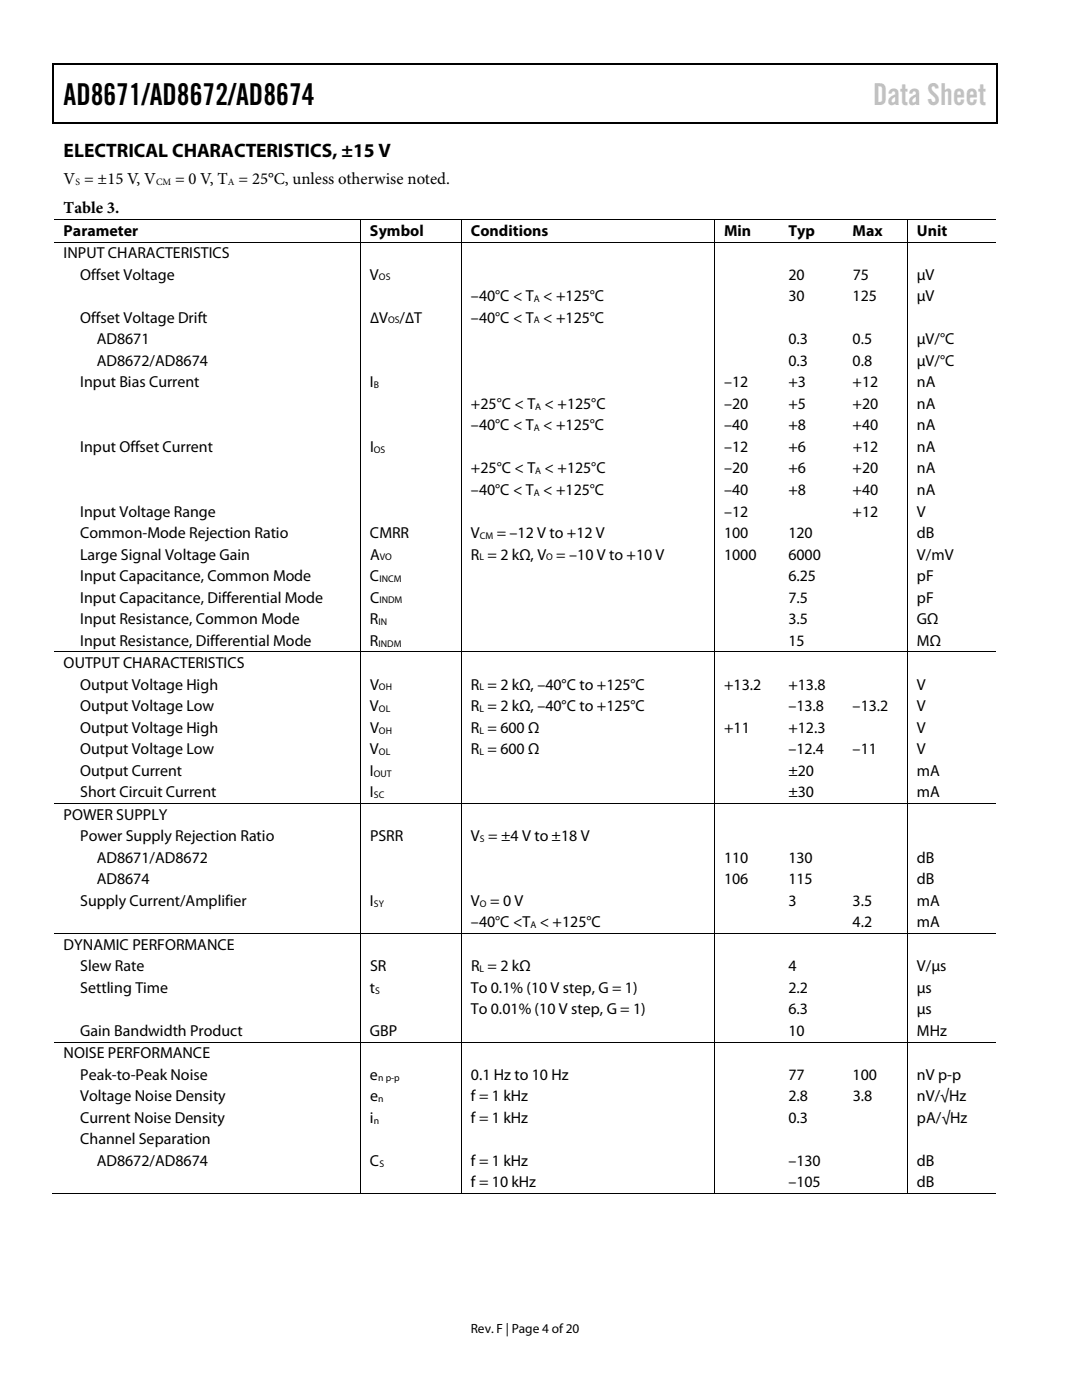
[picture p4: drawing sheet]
<svg xmlns="http://www.w3.org/2000/svg" width="216mm" height="279mm" viewBox="0 0 216 279" stroke-linecap="round" stroke-linejoin="round" font-family="sans-serif">
<defs><g id="words">
<text font-size="6" x="12.7" y="20.9">AD8671/AD8672/AD8674</text>
<text font-size="6" fill="#c1c1c1" x="174.2" y="20.9">Data Sheet</text>
<text font-size="3.9" x="12.7" y="31.3">ELECTRICAL CHARACTERISTICS, ±15 V</text>
<g font-size="3.3">
<text x="12.7" y="36.8">V = ±15 V, V</text>
<text x="34.9" y="36.8">= 0 V, T = 25°C, unless otherwise noted.</text>
<text x="12.7" y="42.5">Table 3.</text>
</g>
<g font-size="3.2">
<text x="12.7" y="47">Parameter</text>
<text x="73.8" y="47">Symbol</text>
<text x="94" y="47">Conditions</text>
<text x="144.5" y="47">Min</text>
<text x="157.3" y="47">Typ</text>
<text x="170.1" y="47">Max</text>
<text x="183" y="47">Unit</text>
<text x="12.7" y="51.5">INPUT CHARACTERISTICS</text>
<text x="16" y="55.8">Offset Voltage</text>
<text x="73.8" y="55.8">V</text>
<text x="157.3" y="55.8">20</text>
<text x="170.1" y="55.8">75</text>
<text x="183" y="55.8">µV</text>
<text x="16" y="64.4">Offset Voltage Drift</text>
<text x="73.8" y="64.4">∆V</text>
<text x="79.7" y="64.4">/∆T</text>
<text x="94" y="64.4">–40°C &lt; T &lt; +125°C</text>
<text x="94" y="60.1">–40°C &lt; T &lt; +125°C</text>
<text x="157.3" y="60.1">30</text>
<text x="170.1" y="60.1">125</text>
<text x="183" y="60.1">µV</text>
<text x="19.3" y="68.7">AD8671</text>
<text x="157.3" y="68.7">0.3</text>
<text x="170.1" y="68.7">0.5</text>
<text x="183" y="68.7">µV/°C</text>
<text x="16" y="77.3">Input Bias Current</text>
<text x="19.3" y="73">AD8672/AD8674</text>
<text x="73.8" y="77.3">I</text>
<text x="144.5" y="77.3">–12</text>
<text x="157.3" y="73">0.3</text>
<text x="157.3" y="77.3">+3</text>
<text x="170.1" y="73">0.8</text>
<text x="170.1" y="77.3">+12</text>
<text x="183" y="73">µV/°C</text>
<text x="183" y="77.3">nA</text>
<text x="94" y="81.6">+25°C &lt; T &lt; +125°C</text>
<text x="144.5" y="81.6">–20</text>
<text x="157.3" y="81.6">+5</text>
<text x="170.1" y="81.6">+20</text>
<text x="183" y="81.6">nA</text>
<text x="94" y="85.9">–40°C &lt; T &lt; +125°C</text>
<text x="144.5" y="85.9">–40</text>
<text x="157.3" y="85.9">+8</text>
<text x="170.1" y="85.9">+40</text>
<text x="183" y="85.9">nA</text>
<text x="16" y="90.2">Input Offset Current</text>
<text x="73.8" y="90.2">I</text>
<text x="94" y="94.5">+25°C &lt; T &lt; +125°C</text>
<text x="144.5" y="94.5">–20</text>
<text x="144.5" y="90.2">–12</text>
<text x="157.3" y="94.5">+6</text>
<text x="157.3" y="90.2">+6</text>
<text x="170.1" y="94.5">+20</text>
<text x="170.1" y="90.2">+12</text>
<text x="183" y="94.5">nA</text>
<text x="183" y="90.2">nA</text>
<text x="94" y="98.8">–40°C &lt; T &lt; +125°C</text>
<text x="144.5" y="98.8">–40</text>
<text x="157.3" y="98.8">+8</text>
<text x="170.1" y="98.8">+40</text>
<text x="183" y="98.8">nA</text>
<text x="16" y="103.1">Input Voltage Range</text>
<text x="16" y="107.4">Common-Mode Rejection Ratio</text>
<text x="73.8" y="107.4">CMRR</text>
<text x="94" y="107.4">V</text>
<text x="99.1" y="107.4">= –12 V to +12 V</text>
<text x="144.5" y="107.4">100</text>
<text x="144.5" y="103.1">–12</text>
<text x="157.3" y="107.4">120</text>
<text x="170.1" y="103.1">+12</text>
<text x="183" y="107.4">dB</text>
<text x="183" y="103.1">V</text>
<text x="16" y="111.7">Large Signal Voltage Gain</text>
<text x="73.8" y="111.7">A</text>
<text x="94" y="111.7">R = 2 kΩ, V = –10 V to +10 V</text>
<text x="144.5" y="111.7">1000</text>
<text x="157.3" y="111.7">6000</text>
<text x="183" y="111.7">V/mV</text>
<text x="16" y="116">Input Capacitance, Common Mode</text>
<text x="73.8" y="116">C</text>
<text x="157.3" y="116">6.25</text>
<text x="183" y="116">pF</text>
<text x="16" y="120.3">Input Capacitance, Differential Mode</text>
<text x="16" y="124.5">Input Resistance, Common Mode</text>
<text x="73.8" y="124.5">R</text>
<text x="73.8" y="120.3">C</text>
<text x="157.3" y="120.3">7.5</text>
<text x="157.3" y="124.5">3.5</text>
<text x="183" y="120.3">pF</text>
<text x="183" y="124.5">GΩ</text>
<text x="16" y="128.9">Input Resistance, Differential Mode</text>
<text x="73.8" y="128.9">R</text>
<text x="157.3" y="128.9">15</text>
<text x="183" y="128.9">MΩ</text>
<text x="12.7" y="133.3">OUTPUT CHARACTERISTICS</text>
<text x="16" y="137.6">Output Voltage High</text>
<text x="73.8" y="137.6">V</text>
<text x="94" y="137.6">R = 2 kΩ, –40°C to +125°C</text>
<text x="144.5" y="137.6">+13.2</text>
<text x="157.3" y="137.6">+13.8</text>
<text x="183" y="137.6">V</text>
<text x="16" y="141.9">Output Voltage Low</text>
<text x="73.8" y="141.9">V</text>
<text x="94" y="141.9">R = 2 kΩ, –40°C to +125°C</text>
<text x="157.3" y="141.9">–13.8</text>
<text x="170.1" y="141.9">–13.2</text>
<text x="183" y="141.9">V</text>
<text x="16" y="146.2">Output Voltage High</text>
<text x="73.8" y="146.2">V</text>
<text x="94" y="146.2">R = 600 Ω</text>
<text x="144.5" y="146.2">+11</text>
<text x="157.3" y="146.2">+12.3</text>
<text x="183" y="146.2">V</text>
<text x="16" y="150.5">Output Voltage Low</text>
<text x="16" y="154.8">Output Current</text>
<text x="73.8" y="154.8">I</text>
<text x="73.8" y="150.5">V</text>
<text x="94" y="150.5">R = 600 Ω</text>
<text x="157.3" y="150.5">–12.4</text>
<text x="157.3" y="154.8">±20</text>
<text x="170.1" y="150.5">–11</text>
<text x="183" y="150.5">V</text>
<text x="183" y="154.8">mA</text>
<text x="16" y="159.1">Short Circuit Current</text>
<text x="73.8" y="159.1">I</text>
<text x="157.3" y="159.1">±30</text>
<text x="183" y="159.1">mA</text>
<text x="12.7" y="163.6">POWER SUPPLY</text>
<text x="16" y="167.9">Power Supply Rejection Ratio</text>
<text x="73.8" y="167.9">PSRR</text>
<text x="94" y="167.9">V = ±4 V to ±18 V</text>
<text x="19.3" y="172.2">AD8671/AD8672</text>
<text x="144.5" y="172.2">110</text>
<text x="157.3" y="172.2">130</text>
<text x="183" y="172.2">dB</text>
<text x="19.3" y="176.5">AD8674</text>
<text x="144.5" y="176.5">106</text>
<text x="157.3" y="176.5">115</text>
<text x="183" y="176.5">dB</text>
<text x="16" y="180.8">Supply Current/Amplifier</text>
<text x="73.8" y="180.8">I</text>
<text x="94" y="180.8">V = 0 V</text>
<text x="94" y="185">–40°C &lt;T &lt; +125°C</text>
<text x="157.3" y="180.8">3</text>
<text x="170.1" y="180.8">3.5</text>
<text x="170.1" y="185">4.2</text>
<text x="183" y="180.8">mA</text>
<text x="183" y="185">mA</text>
<text x="12.7" y="189.5">DYNAMIC PERFORMANCE</text>
<text x="16" y="193.8">Slew Rate</text>
<text x="73.8" y="193.8">SR</text>
<text x="94" y="193.8">R = 2 kΩ</text>
<text x="157.3" y="193.8">4</text>
<text x="183" y="193.8">V/µs</text>
<text x="16" y="198.1">Settling Time</text>
<text x="73.8" y="198.1">t</text>
<text x="94" y="198.1">To 0.1% (10 V step, G = 1)</text>
<text x="94" y="202.4">To 0.01% (10 V step, G = 1)</text>
<text x="157.3" y="198.1">2.2</text>
<text x="157.3" y="202.4">6.3</text>
<text x="183" y="198.1">µs</text>
<text x="183" y="202.4">µs</text>
<text x="16" y="206.7">Gain Bandwidth Product</text>
<text x="73.8" y="206.7">GBP</text>
<text x="157.3" y="206.7">10</text>
<text x="183" y="206.7">MHz</text>
<text x="12.7" y="211.2">NOISE PERFORMANCE</text>
<text x="16" y="215.5">Peak-to-Peak Noise</text>
<text x="73.8" y="215.5">e</text>
<text x="94" y="215.5">0.1 Hz to 10 Hz</text>
<text x="157.3" y="215.5">77</text>
<text x="170.1" y="215.5">100</text>
<text x="183" y="215.5">nV p-p</text>
<text x="16" y="219.8">Voltage Noise Density</text>
<text x="73.8" y="219.8">e</text>
<text x="94" y="219.8">f = 1 kHz</text>
<text x="157.3" y="219.8">2.8</text>
<text x="170.1" y="219.8">3.8</text>
<text x="183" y="219.8">nV/√Hz</text>
<text x="16" y="224.1">Current Noise Density</text>
<text x="73.8" y="224.1">i</text>
<text x="94" y="224.1">f = 1 kHz</text>
<text x="157.3" y="224.1">0.3</text>
<text x="183" y="224.1">pA/√Hz</text>
<text x="16" y="228.4">Channel Separation</text>
<text x="19.3" y="232.7">AD8672/AD8674</text>
<text x="73.8" y="232.7">C</text>
<text x="94" y="232.7">f = 1 kHz</text>
<text x="157.3" y="232.7">–130</text>
<text x="183" y="232.7">dB</text>
<text x="94" y="237">f = 10 kHz</text>
<text x="157.3" y="237">–105</text>
<text x="183" y="237">dB</text>
</g>
<text font-size="2.7" x="93.9" y="266">Rev. F | Page 4 of20</text>
<g font-size="1.9">
<text x="15.1" y="37">S</text>
<text x="31.2" y="37">CM</text>
<text x="45.5" y="37">A</text>
<text x="75.6" y="56">OS</text>
<text x="77.4" y="64.6">OS</text>
<text x="106.5" y="60.3">A</text>
<text x="106.5" y="64.6">A</text>
<text x="74.6" y="77.5">B</text>
<text x="106.8" y="81.7">A</text>
<text x="106.5" y="86.1">A</text>
<text x="74.6" y="90.3">OS</text>
<text x="106.8" y="94.7">A</text>
<text x="106.5" y="98.9">A</text>
<text x="95.8" y="107.5">CM</text>
<text x="75.8" y="111.8">VO</text>
<text x="95.7" y="111.8">L</text>
<text x="109" y="111.8">O</text>
<text x="75.7" y="116.1">INCM</text>
<text x="75.5" y="124.7">IN</text>
<text x="75.7" y="120.4">INDM</text>
<text x="75.5" y="129">INDM</text>
<text x="75.6" y="137.8">OH</text>
<text x="95.7" y="137.8">L</text>
<text x="75.6" y="142.1">OL</text>
<text x="95.7" y="142.1">L</text>
<text x="75.6" y="146.4">OH</text>
<text x="95.7" y="146.4">L</text>
<text x="74.6" y="155">OUT</text>
<text x="75.6" y="150.7">OL</text>
<text x="95.7" y="150.7">L</text>
<text x="74.6" y="159.3">SC</text>
<text x="95.8" y="168.1">S</text>
<text x="74.6" y="180.9">SY</text>
<text x="95.8" y="180.9">O</text>
<text x="105.8" y="185.2">A</text>
<text x="95.7" y="194">L</text>
<text x="74.9" y="198.3">S</text>
<text x="75.4" y="215.6">n p-p</text>
<text x="75.4" y="220">n</text>
<text x="74.6" y="224.2">n</text>
<text x="75.7" y="232.8">S</text>
</g>
</g></defs>
<g fill="#000">
<path d="M10.5 12.7h.3v1h-.3zM10.5 12.7h.3v.3h-.3zM104.8 12.7h.2v.3h-.2zM198.8 12.7h.2v1h-.2zM198.8 12.7h.2v.3h-.2zM10.5 24.4h.3v.2h-.3zM104.5 24.4h.3v.2h-.3zM198.8 24.4h.2v.2h-.2zM71.8 43.7h.2v.2h-.2zM71.8 48.2h.2v.2h-.2zM92 43.7h.2v.2h-.2zM92 48.2h.2v.2h-.2z"/>
<path d="M142.5 43.7h.2v.2h-.2zM142.5 48.2h.2v.2h-.2zM155.4 43.7h.2v.2h-.2zM155.4 48.2h.2v.2h-.2zM168.2 43.7h.2v.2h-.2zM168.2 48.2h.2v.2h-.2zM181 43.7h.1v.2h-.1zM181 48.2h.1v.2h-.1zM71.8 130h.2v.2h-.2zM92 130h.2v.2h-.2zM142.5 130h.2v.2h-.2zM155.4 130h.2v.2h-.2z"/>
<path d="M168.2 130h.2v.2h-.2zM181 130h.1v.2h-.1zM71.8 160.3h.2v.1h-.2zM92 160.3h.2v.1h-.2zM142.5 160.3h.2v.1h-.2zM155.4 160.3h.2v.1h-.2zM168.2 160.3h.2v.1h-.2zM181 160.3h.1v.1h-.1zM71.8 186.2h.2v.2h-.2zM92 186.2h.2v.2h-.2zM142.5 186.2h.2v.2h-.2zM155.4 186.2h.2v.2h-.2z"/>
<path d="M168.2 186.2h.2v.2h-.2zM181 186.2h.1v.2h-.1zM71.8 207.9h.2v.2h-.2zM92 207.9h.2v.2h-.2zM142.5 207.9h.2v.2h-.2zM155.4 207.9h.2v.2h-.2zM168.2 207.9h.2v.2h-.2zM181 207.9h.1v.2h-.1zM71.8 238.1h.2v.2h-.2zM92 238.1h.2v.2h-.2zM142.5 238.1h.2v.2h-.2zM155.2 238.1h.1v.2h-.1z"/>
<path d="M168 238.1h.1v.2h-.1zM181 238.1h.1v.2h-.1z"/>
</g>
<path d="M10.7 13.7v10.7M10.8 12.8h94M105 12.8h93.8M198.9 13.7v10.7M10.8 24.5h188" fill="none" stroke="#000" stroke-width=".25"/>
<g fill="none" stroke="#000" stroke-width=".2">
<path d="M10.8 43.8h61M10.8 48.3h61M71.9 43.9v4.3M71.9 48.4v81.6M72 43.8h20M72 48.3h20M92.1 43.9v4.3M92.1 48.4v81.6M92.2 43.8h50.3M92.2 48.3h50.3M142.6 43.9v4.3M142.6 48.4v81.6"/>
<path d="M142.7 43.8h12.7M142.7 48.3h12.7M155.6 43.8h12.6M155.6 48.3h12.6M168.4 43.8h12.6M168.4 48.3h12.6M181.1 43.9v4.3M181.1 48.4v81.6M181.1 43.8h17.7M181.1 48.3h17.7M10.8 130.1h61M71.9 130.2v30.1"/>
<path d="M72 130.1h20M92.1 130.2v30.1M92.2 130.1h50.3M142.6 130.2v30.1M142.7 130.1h12.7M155.6 130.1h12.6M168.4 130.1h12.6M181.1 130.2v30.1M181.1 130.1h17.7M10.8 160.4h61M71.9 160.4v25.8M72 160.4h20"/>
<path d="M92.1 160.4v25.8M92.2 160.4h50.3M142.6 160.4v25.8M142.7 160.4h12.7M155.6 160.4h12.6M168.4 160.4h12.6M181.1 160.4v25.8M181.1 160.4h17.7M10.8 186.3h61M71.9 186.4v21.5M72 186.3h20M92.1 186.4v21.5"/>
<path d="M92.2 186.3h50.3M142.6 186.4v21.5M142.7 186.3h12.7M155.6 186.3h12.6M168.4 186.3h12.6M181.1 186.4v21.5M181.1 186.3h17.7M10.8 208h61M71.9 208.1v30M72 208h20M92.1 208.1v30M92.2 208h50.3"/>
<path d="M142.6 208.1v30M142.7 208h12.7M155.6 208h12.6M168.4 208h12.6M181.1 208.1v30M181.1 208h17.7M10.5 238.2h61.3M72 238.2h20M92.2 238.2h50.3M142.7 238.2h38.3M181.1 238.2h17.7"/>
</g>
<use href="#words"/>
</svg>
